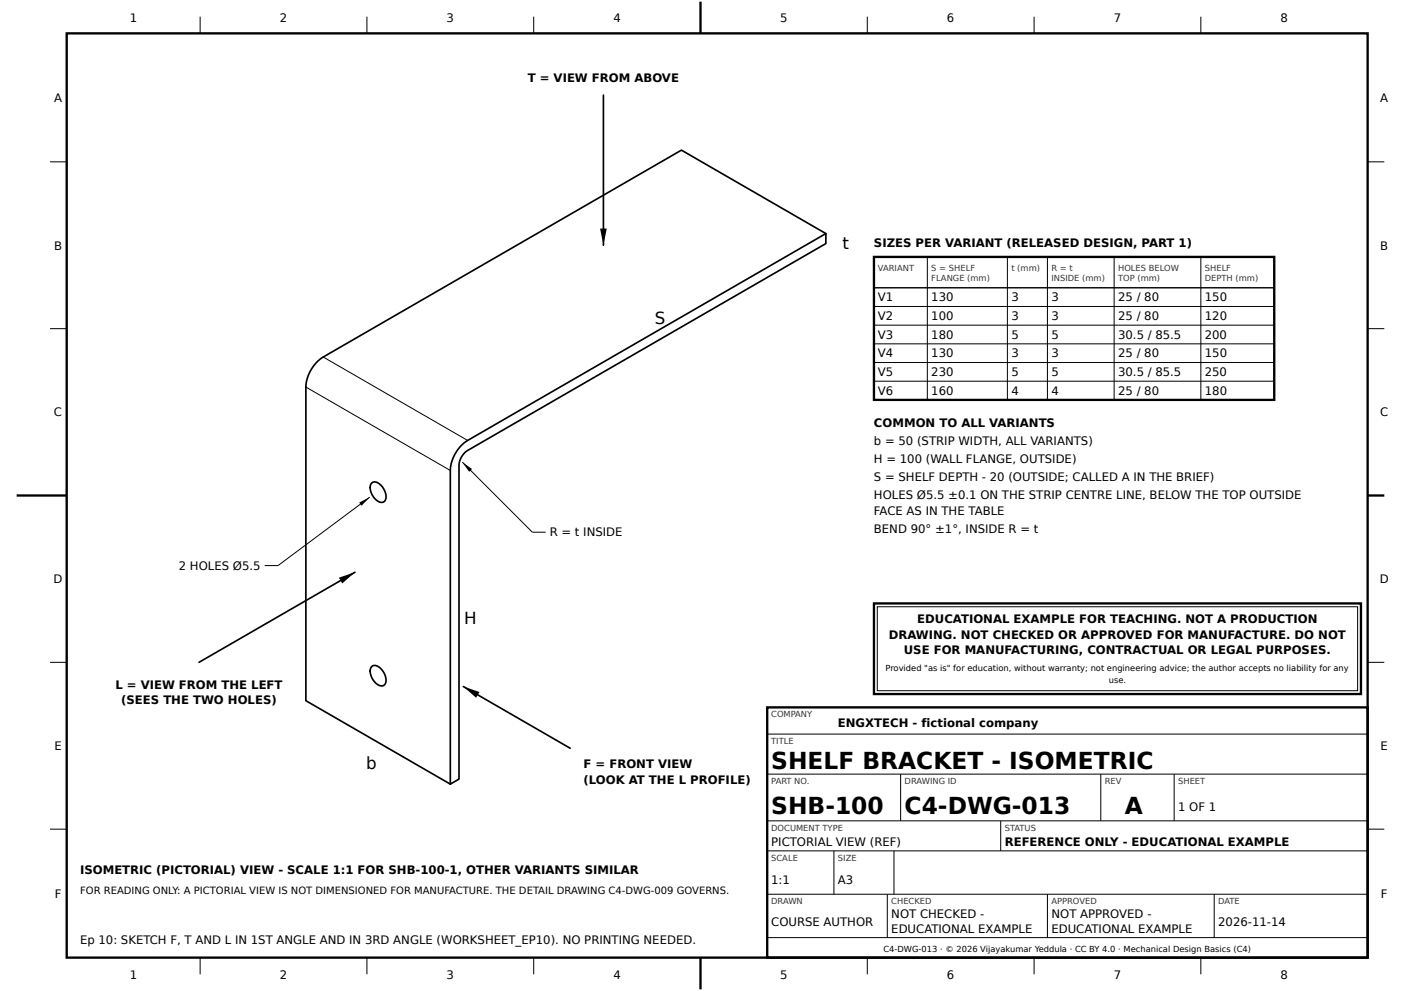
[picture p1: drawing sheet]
<svg xmlns="http://www.w3.org/2000/svg" width="420mm" height="297mm" viewBox="0 0 420 297" stroke-linecap="round" stroke-linejoin="round" font-family="sans-serif">
<defs><g id="words">
<g font-size="7">
<text x="231.2" y="230.4">SHELF BRACKET - ISOMETRIC</text>
<text x="231.2" y="244">SHB-100</text>
<text x="271.2" y="244">C4-DWG-013</text>
<text x="337.2" y="244">A</text>
</g>
<g font-size="5">
<text x="252.6" y="74.5">t</text>
<text x="196.3" y="97">S</text>
<text x="139.1" y="187">H</text>
<text x="109.8" y="230.5">b</text>
</g>
<g font-size="3.5">
<text x="38.9" y="6.6">1</text>
<text x="83.9" y="6.6">2</text>
<text x="133.9" y="6.6">3</text>
<text x="183.9" y="6.6">4</text>
<text x="233.9" y="6.6">5</text>
<text x="283.9" y="6.6">6</text>
<text x="333.9" y="6.6">7</text>
<text x="383.9" y="6.6">8</text>
<text x="158.2" y="24.5">T = VIEW FROM ABOVE</text>
<text x="16.2" y="30.5">A</text>
<text x="413.8" y="30.5">A</text>
<text x="16.2" y="74.8">B</text>
<text x="262" y="74">SIZES PER VARIANT (RELEASED DESIGN, PART 1)</text>
<text x="413.8" y="74.8">B</text>
<text x="263.2" y="90.3">V1</text>
<text x="263.2" y="95.9">V2</text>
<text x="279.2" y="90.3">130</text>
<text x="279.2" y="95.9">100</text>
<text x="303.2" y="90.3">3</text>
<text x="303.2" y="95.9">3</text>
<text x="315.2" y="90.3">3</text>
<text x="315.2" y="95.9">3</text>
<text x="335.2" y="90.3">25 / 80</text>
<text x="335.2" y="95.9">25 / 80</text>
<text x="361.2" y="90.3">150</text>
<text x="361.2" y="95.9">120</text>
<text x="263.2" y="101.5">V3</text>
<text x="279.2" y="101.5">180</text>
<text x="303.2" y="101.5">5</text>
<text x="315.2" y="101.5">5</text>
<text x="335.2" y="101.5">30.5 / 85.5</text>
<text x="361.2" y="101.5">200</text>
<text x="263.2" y="107.1">V4</text>
<text x="279.2" y="107.1">130</text>
<text x="303.2" y="107.1">3</text>
<text x="315.2" y="107.1">3</text>
<text x="335.2" y="107.1">25 / 80</text>
<text x="361.2" y="107.1">150</text>
<text x="263.2" y="112.7">V5</text>
<text x="279.2" y="112.7">230</text>
<text x="303.2" y="112.7">5</text>
<text x="315.2" y="112.7">5</text>
<text x="335.2" y="112.7">30.5 / 85.5</text>
<text x="361.2" y="112.7">250</text>
<text x="263.2" y="118.3">V6</text>
<text x="279.2" y="118.3">160</text>
<text x="303.2" y="118.3">4</text>
<text x="315.2" y="118.3">4</text>
<text x="335.2" y="118.3">25 / 80</text>
<text x="361.2" y="118.3">180</text>
<text x="16.2" y="124.8">C</text>
<text x="413.8" y="124.8">C</text>
<text x="262" y="127.9">COMMON TO ALL VARIANTS</text>
<text x="262" y="133.5">b = 50 (STRIP WIDTH, ALL VARIANTS)</text>
<text x="262" y="138.8">H = 100 (WALL FLANGE, OUTSIDE)</text>
<text x="262" y="144.3">S = SHELF DEPTH - 20 (OUTSIDE; CALLED A IN THE BRIEF)</text>
<text x="262" y="149.6">HOLES Ø5.5 ±0.1 ON THE STRIP CENTRE LINE, BELOW THE TOP OUTSIDE</text>
<text x="262" y="154.2">FACE AS IN THE TABLE</text>
<text x="164.8" y="160.8">R = t INSIDE</text>
<text x="262" y="159.6">BEND 90° ±1°, INSIDE R = t</text>
<text x="53.6" y="170.8">2 HOLES Ø5.5</text>
<text x="16.1" y="174.8">D</text>
<text x="413.7" y="174.8">D</text>
<text x="266.4" y="191.4">DRAWING. NOT CHECKED OR APPROVED FOR MANUFACTURE. DO NOT</text>
<text x="275" y="186.8">EDUCATIONAL EXAMPLE FOR TEACHING. NOT A PRODUCTION</text>
<text x="271" y="196">USE FOR MANUFACTURING, CONTRACTUAL OR LEGAL PURPOSES.</text>
<text x="34.6" y="206.5">L = VIEW FROM THE LEFT</text>
<text x="36.3" y="211.1">(SEES THE TWO HOLES)</text>
<text x="251.2" y="217.8">ENGXTECH - fictional company</text>
<text x="16.3" y="224.8">E</text>
<text x="413.9" y="224.8">E</text>
<text x="174.9" y="230.2">F = FRONT VIEW</text>
<text x="174.9" y="234.8">(LOOK AT THE L PROFILE)</text>
<text x="353.2" y="243">1 OF 1</text>
<text x="231.2" y="253.6">PICTORIAL VIEW (REF)</text>
<text x="301.2" y="253.6">REFERENCE ONLY - EDUCATIONAL EXAMPLE</text>
<text x="24" y="262">ISOMETRIC (PICTORIAL) VIEW - SCALE 1:1 FOR SHB-100-1, OTHER VARIANTS SIMILAR</text>
<text x="16.4" y="269">F</text>
<text x="231.2" y="265">1:1</text>
<text x="251.2" y="265">A3</text>
<text x="414" y="269">F</text>
<text x="267.2" y="275.2">NOT CHECKED -</text>
<text x="315.2" y="275.2">NOT APPROVED -</text>
<text x="231.2" y="277.5">COURSE AUTHOR</text>
<text x="267.2" y="279.6">EDUCATIONAL EXAMPLE</text>
<text x="315.2" y="279.6">EDUCATIONAL EXAMPLE</text>
<text x="365.2" y="277.5">2026-11-14</text>
<text x="24" y="283">Ep 10: SKETCH F, T AND L IN 1ST ANGLE AND IN 3RD ANGLE (WORKSHEET_EP10). NO PRINTING NEEDED.</text>
<text x="38.9" y="293.4">1</text>
<text x="83.9" y="293.4">2</text>
<text x="133.9" y="293.4">3</text>
<text x="183.9" y="293.4">4</text>
<text x="233.9" y="293.4">5</text>
<text x="283.9" y="293.4">6</text>
<text x="333.9" y="293.4">7</text>
<text x="383.9" y="293.4">8</text>
</g>
<text font-size="3" x="24" y="268">FOR READING ONLY: A PICTORIAL VIEW IS NOT DIMENSIONED FOR MANUFACTURE. THE DETAIL DRAWING C4-DWG-009 GOVERNS.</text>
<g font-size="2.5" fill="#333">
<text x="263.2" y="81.1">VARIANT</text>
<text x="279.2" y="81.1">S = SHELF</text>
<text x="303.2" y="81.1">t (mm)</text>
<text x="315.2" y="81.1">R = t</text>
<text x="335.2" y="81.1">HOLES BELOW</text>
<text x="361.2" y="81.1">SHELF</text>
<text x="279.2" y="84.2">FLANGE (mm)</text>
<text x="315.2" y="84.2">INSIDE (mm)</text>
<text x="335.2" y="84.2">TOP (mm)</text>
<text x="361.2" y="84.2">DEPTH (mm)</text>
<text x="231.2" y="215">COMPANY</text>
<text x="231.2" y="223">TITLE</text>
<text x="231.2" y="235">PART NO.</text>
<text x="271.2" y="235">DRAWING ID</text>
<text x="331.2" y="235">REV</text>
<text x="353.2" y="235">SHEET</text>
<text x="231.2" y="249">DOCUMENT TYPE</text>
<text x="301.2" y="249">STATUS</text>
<text x="231.2" y="258">SCALE</text>
<text x="251.2" y="258">SIZE</text>
<text x="231.2" y="271">DRAWN</text>
<text x="267.2" y="271">CHECKED</text>
<text x="315.2" y="271">APPROVED</text>
<text x="365.2" y="271">DATE</text>
</g>
<g font-size="2.5">
<text x="265.5" y="201.2">Provided &quot;as is&quot; for education, without warranty; not engineering advice; the author accepts no liability for any</text>
<text x="332.4" y="204.6">use.</text>
<text x="264.8" y="285.2">C4-DWG-013 · © 2026 Vijayakumar Yeddula · CC BY 4.0 · Mechanical Design Basics (C4)</text>
</g>
</g></defs>
<path d="M20 10h390v277h-390zM210 .5v9.5M262 77h120v42.8h-120zM5 148.5h15M410 148.5h5M262 180.8h146v27.2h-146zM230 212h180v75h-180zM210 287v9.5" fill="none" stroke="#000" stroke-width=".7" stroke-linecap="butt"/>
<g fill="none" stroke="#000" stroke-width=".3">
<path d="M60 5v5M110 5v5M160 5v5M260 5v5M310 5v5M360 5v5M15 48.5h5M410 48.5h5M278 77v42.8M302 77v42.8M314 77v42.8M334 77v42.8"/>
<path d="M360 77v42.8M15 98.5h5M262 86.2h120M262 91.9h120M262 97.4h120M410 98.5h5M91.7 116l43.3 25M96.9 107l43.3 25M262 103h120M262 108.6h120M262 114.3h120M138.6 138.5l21 21h4"/>
<path d="M110.8 149l-27.5 20.5h-4M15 198.5h5M263 181.8h144v25.2h-144zM410 198.5h5M230 220h180M230 232h180M270 232v14M330 232v14M352 232v14M15 248.5h5M230 246h180M230 255h180"/>
<path d="M250 255v13M268 255v13M300 246v9M410 248.5h5M230 268h180M266 268v13M314 268v13M364 268v13M60 287v5M110 287v5M160 287v5M230 281h180"/>
<path d="M260 287v5M310 287v5M360 287v5"/>
</g>
<path d="M180.9 28.5v45M247.6 70l-43.3-25-107.4 62a11.5 11.5 0 0 0-5.2 9v94l43.3 25M138.5 133.3l1.7-1.3 107.4-62v3l-107.4 62a5.7 5.7 0 0 0-2.6 4.5v94l-2.6 1.5v-94a11.6 11.6 0 0 1 3.5-7.7zM111.5 144.7a2.49 2.49 0 0 1 3.3 1.5 3.3 3.3 0 0 1 .2 4.2 3.4 3.4 0 0 1-3.7-2.7 2.86 2.86 0 0 1 .2-3zM106.4 171.5l-46.7 27M111.5 199.7a2.49 2.49 0 0 1 3.3 1.5 3.3 3.3 0 0 1 .2 4.2 3.4 3.4 0 0 1-3.7-2.7 2.86 2.86 0 0 1 .2-3zM138.9 205.7l32 18.5" fill="none" stroke="#000" stroke-width=".5"/>
<path d="M179.9 68.5h2l-1 5zM138.6 138.5l2.9 2.1-.9 .8zM107.7 150.6l3.1-1.6-2.4 2.6zM101.6 173.1l4.8-1.6-3.8 3.4zM138.9 205.7l4.8 1.7-1 1.7z" fill="#000"/>
<use href="#words"/>
</svg>
